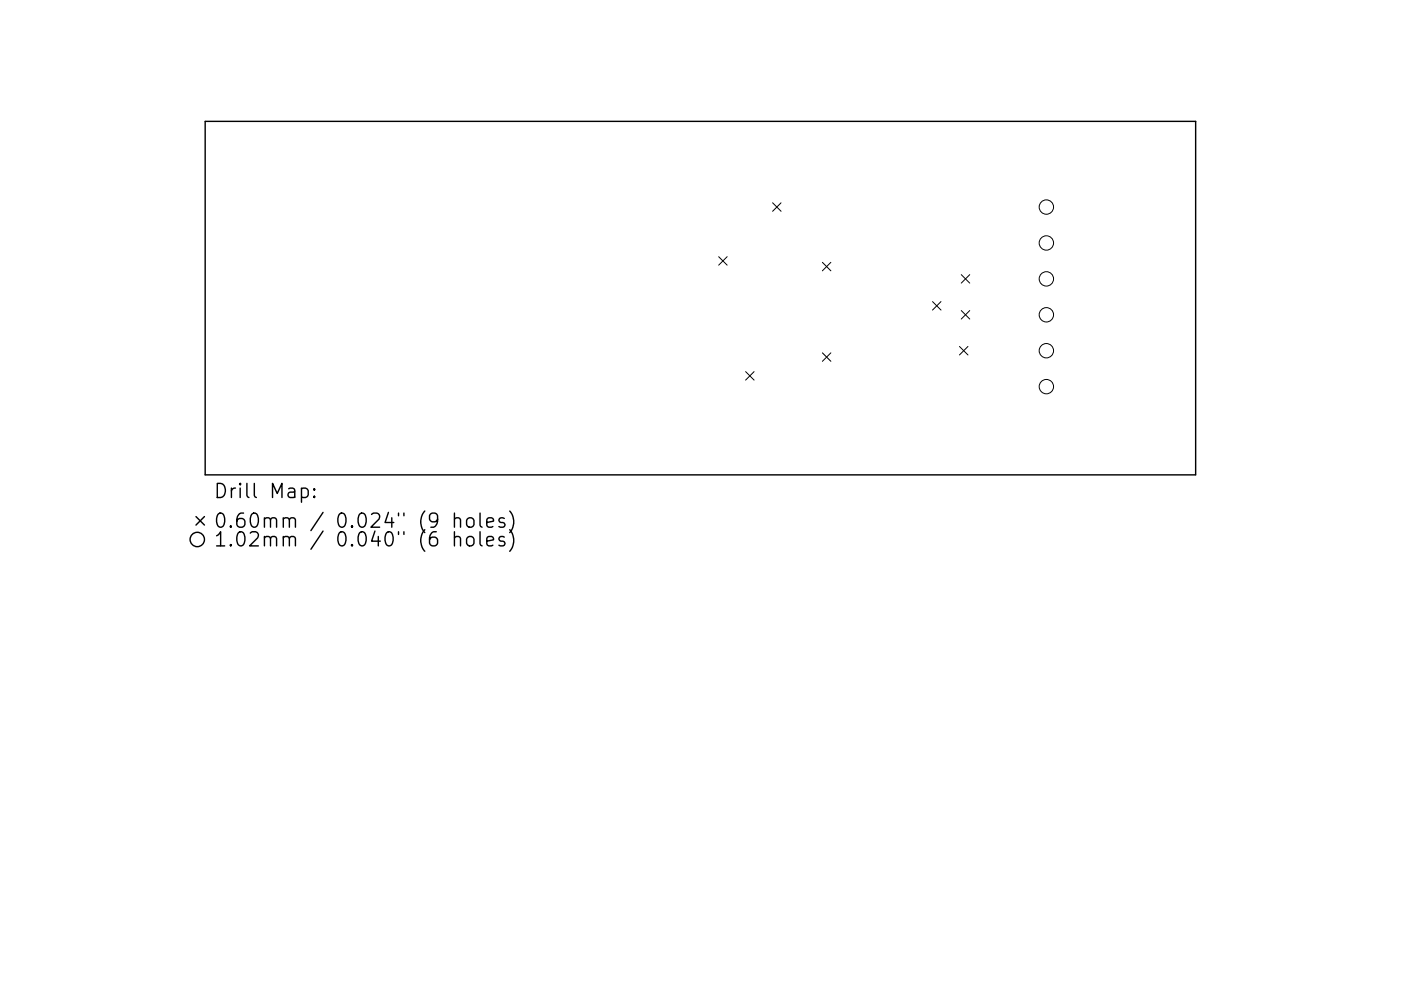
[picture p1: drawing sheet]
<svg xmlns="http://www.w3.org/2000/svg" width="297mm" height="210mm" viewBox="0 0 297 210" stroke-linecap="round" stroke-linejoin="round" font-family="sans-serif">
<defs><g id="words">
<g font-size="4.2">
<text x="45.4" y="105.7">Drill Map:</text>
<text x="45.4" y="112">0.60mm / 0.024&quot; (9 holes)</text>
<text x="45.4" y="116">1.02mm / 0.040&quot; (6 holes)</text>
</g>
</g></defs>
<g fill="none" stroke="#000" stroke-width=".3">
<path d="M43.5 25.8h210v75h-210zM41.6 109.6l1.8 1.8M43.4 109.6l-1.8 1.8M63.9 103.7l.9-.1 .6 .5v.9l-.3 .4-.3 .2-.9-.2M66.6 105.3l.2 .1-.2 .2-.1-.2 .1-.1v.3M66.6 103.7l.2 .1-.2 .2-.1-.2 .1-.1v.3M96.4 110.1a.74 .74 0 0 1 1.2 .2v1.6M96.4 114.1a.74 .74 0 0 1 1.2 .1v1.6M96.4 108.9v3M96.4 112.8v3M99.1 114.1a.81 .81 0 0 1 .8-.3 .81 .81 0 0 1 .6 .6v.8a.81 .81 0 0 1-.8 .6 .81 .81 0 0 1-.8-.6v-.8zM99.2 110a.81 .81 0 0 1 1.3 .4v.9a.81 .81 0 0 1-.8 .6 .81 .81 0 0 1-.8-.6v-.9z"/>
<path d="M101.8 108.9v2.5l.4 .5M101.8 112.8v2.6l.4 .4M103.2 110.9l1.4-.3-.1-.6-.9-.1-.4 .4v1.1l.2 .3 .2 .2 .9-.2M103.2 114.8l1.4-.3-.1-.5-.9-.2-.4 .4v1.2l.2 .3 .2 .1 .9-.1M106.9 110l-.7-.1-.4 .4 .1 .4 1 .3 .2 .3-.2 .4-.3 .2-.8-.2M106.9 114l-.7-.2-.4 .4 .1 .5 1 .3 .2 .2-.2 .5-.3 .1-.8-.1M108.1 108.4a3.4 3.4 0 0 1 0 4.6M108.1 112.4a3.4 3.4 0 0 1 0 4.6"/>
<circle cx="41.8" cy="114.5" r="1.52"/>
</g>
<g fill="none" stroke="#000" stroke-width=".21">
<path d="M152.4 54.5l1.8 1.8M154.2 54.5l-1.8 1.8M163.8 43l1.8 1.8M165.6 43l-1.8 1.8M174.4 55.7l1.8 1.8M176.2 55.7l-1.8 1.8M203.8 58.3l1.8 1.8M205.6 58.3l-1.8 1.8M158.1 78.8l1.8 1.8M159.9 78.8l-1.8 1.8M174.4 74.9l1.8 1.8M176.2 74.9l-1.8 1.8"/>
<path d="M197.7 64l1.8 1.8M199.5 64l-1.8 1.8M203.4 73.5l1.8 1.8M203.8 65.9l1.8 1.8M205.2 73.5l-1.8 1.8M205.6 65.9l-1.8 1.8"/>
<circle cx="221.9" cy="43.9" r="1.52"/>
<circle cx="221.9" cy="59.2" r="1.52"/>
<circle cx="221.9" cy="51.6" r="1.52"/>
<circle cx="221.9" cy="66.8" r="1.52"/>
<circle cx="221.9" cy="74.4" r="1.52"/>
<circle cx="221.9" cy="82" r="1.52"/>
</g>
<use href="#words"/>
</svg>
